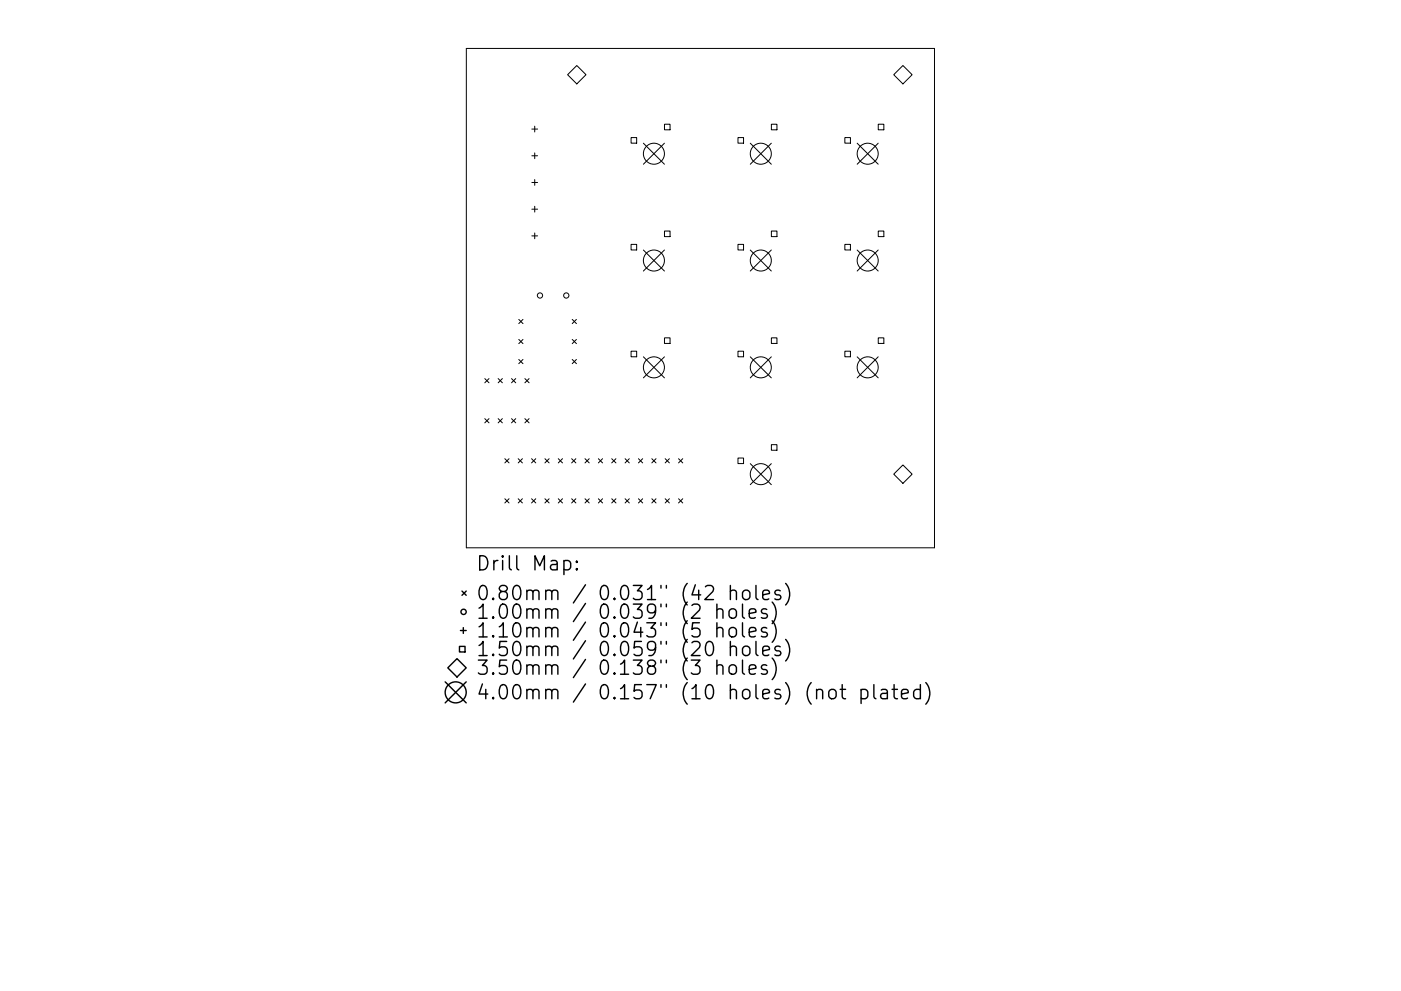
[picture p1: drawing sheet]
<svg xmlns="http://www.w3.org/2000/svg" width="297mm" height="210mm" viewBox="0 0 297 210" stroke-linecap="round" stroke-linejoin="round" font-family="sans-serif">
<defs><g id="words">
<g font-size="4.2">
<text x="100.8" y="121.1">Drill Map:</text>
<text x="100.8" y="127.4">0.80mm / 0.031&quot; (42 holes)</text>
<text x="100.8" y="131.3">1.00mm / 0.039&quot; (2 holes)</text>
<text x="100.8" y="135.3">1.10mm / 0.043&quot; (5 holes)</text>
<text x="100.8" y="139.2">1.50mm / 0.059&quot; (20 holes)</text>
<text x="100.8" y="143.2">3.50mm / 0.138&quot; (3 holes)</text>
<text x="100.8" y="148.4">4.00mm / 0.157&quot; (10 holes) (not plated)</text>
</g>
</g></defs>
<g fill="none" stroke="#000" stroke-width=".21">
<path d="M98.9 10.3h99.2v105.9h-99.2zM120.3 15.9l2-2 1.9 2-1.9 1.9zM191.4 13.9l2 2-2 1.9-1.9-1.9zM112.8 27.4h1.2M112.8 33h1.2M112.8 38.7h1.2M113.4 26.8v1.2M113.4 32.4v1.3M113.4 38.1v1.2M133.8 29.2h1.2v1.2h-1.2zM136.4 30.4l4.5 4.4M140.9 30.4l-4.5 4.4"/>
<path d="M140.9 26.4h1.2v1.1h-1.2zM156.5 29.2h1.1v1.2h-1.1zM159.1 30.4l4.4 4.4M163.5 30.4l-4.4 4.4M163.5 26.4h1.2v1.1h-1.2zM179.1 29.2h1.2v1.2h-1.2zM181.7 30.4l4.5 4.4M186.2 30.4l-4.5 4.4M186.2 26.4h1.2v1.1h-1.2zM112.8 44.4h1.2M112.8 50h1.2M113.4 43.8v1.2"/>
<path d="M113.4 49.4v1.3M133.8 51.9h1.2v1.1h-1.2zM136.4 53l4.5 4.5M140.9 53l-4.5 4.5M140.9 49h1.2v1.2h-1.2zM156.5 51.9h1.1v1.1h-1.1zM159.1 53l4.4 4.5M163.5 53l-4.4 4.5M163.5 49h1.2v1.2h-1.2zM179.1 51.9h1.2v1.1h-1.2zM181.7 53l4.5 4.5M186.2 53l-4.5 4.5"/>
<path d="M186.2 49h1.2v1.2h-1.2zM110 72l.9 .9M110 67.8l.9 .9M110 76.3l.9 .9M110.9 72l-.9 .9M110.9 67.8l-.9 .9M110.9 76.3l-.9 .9M121.3 72l.9 .9M121.3 67.8l.9 .9M121.3 76.3l.9 .9M122.2 72l-.9 .9M122.2 67.8l-.9 .9"/>
<path d="M122.2 76.3l-.9 .9M133.8 74.5h1.2v1.2h-1.2zM136.4 75.7l4.5 4.5M140.9 75.7l-4.5 4.5M140.9 71.7h1.2v1.2h-1.2zM156.5 74.5h1.1v1.2h-1.1zM159.1 75.7l4.4 4.5M163.5 75.7l-4.4 4.5M163.5 71.7h1.2v1.2h-1.2zM179.1 74.5h1.2v1.2h-1.2zM181.7 75.7l4.5 4.5M186.2 75.7l-4.5 4.5"/>
<path d="M186.2 71.7h1.2v1.2h-1.2zM102.8 80.3l.9 .9M102.8 88.8l.9 .9M103.7 80.3l-.9 .9M103.7 88.8l-.9 .9M105.6 80.3l.9 .9M105.6 88.8l.9 .9M106.5 80.3l-.9 .9M106.5 88.8l-.9 .9M107 97.3l.9 .9M107.9 97.3l-.9 .9M108.5 80.3l.8 .9"/>
<path d="M108.5 88.8l.8 .9M109.3 80.3l-.8 .9M109.3 88.8l-.8 .9M109.9 97.3l.9 .9M110.8 97.3l-.9 .9M111.3 88.8l.9 .9M111.3 80.3l.9 .9M112.2 80.3l-.9 .9M112.2 88.8l-.9 .9M112.7 97.3l.9 .9M113.6 97.3l-.9 .9M115.5 97.3l.9 .9"/>
<path d="M116.4 97.3l-.9 .9M118.4 97.3l.9 .9M119.3 97.3l-.9 .9M121.2 97.3l.9 .9M122.1 97.3l-.9 .9M124 97.3l.9 .9M124.9 97.3l-.9 .9M126.9 97.3l.9 .9M127.8 97.3l-.9 .9M129.7 97.3l.9 .9M130.6 97.3l-.9 .9M132.5 97.3l.9 .9"/>
<path d="M133.4 97.3l-.9 .9M135.4 97.3l.9 .9M136.3 97.3l-.9 .9M138.2 97.3l.9 .9M139.1 97.3l-.9 .9M141 97.3l.9 .9M141.9 97.3l-.9 .9M143.9 97.3l.9 .9M144.8 97.3l-.9 .9M156.5 97.2h1.1v1.2h-1.1zM159.1 98.4l4.4 4.4M163.5 98.4l-4.4 4.4"/>
<path d="M163.5 94.3h1.2v1.2h-1.2zM191.4 98.6l2 2-2 2-1.9-2zM107 105.8l.9 .9M107.9 105.8l-.9 .9M109.9 105.8l.9 .9M110.8 105.8l-.9 .9M112.7 105.8l.9 .9M113.6 105.8l-.9 .9M115.5 105.8l.9 .9M116.4 105.8l-.9 .9M118.4 105.8l.9 .9M119.3 105.8l-.9 .9"/>
<path d="M121.2 105.8l.9 .9M122.1 105.8l-.9 .9M124 105.8l.9 .9M124.9 105.8l-.9 .9M126.9 105.8l.9 .9M127.8 105.8l-.9 .9M129.7 105.8l.9 .9M130.6 105.8l-.9 .9M132.5 105.8l.9 .9M133.4 105.8l-.9 .9M135.4 105.8l.9 .9M136.3 105.8l-.9 .9"/>
<path d="M138.2 105.8l.9 .9M139.1 105.8l-.9 .9M141 105.8l.9 .9M141.9 105.8l-.9 .9M143.9 105.8l.9 .9M144.8 105.8l-.9 .9"/>
<circle cx="138.6" cy="32.6" r="2.23"/>
<circle cx="161.3" cy="32.6" r="2.23"/>
<circle cx="184" cy="32.6" r="2.23"/>
<circle cx="138.6" cy="55.3" r="2.23"/>
<circle cx="161.3" cy="55.3" r="2.23"/>
<circle cx="184" cy="55.3" r="2.23"/>
<circle cx="114.5" cy="62.7" r=".56"/>
<circle cx="120.1" cy="62.7" r=".56"/>
<circle cx="138.6" cy="77.9" r="2.23"/>
<circle cx="161.3" cy="77.9" r="2.23"/>
<circle cx="184" cy="77.9" r="2.23"/>
<circle cx="161.3" cy="100.6" r="2.23"/>
</g>
<g fill="none" stroke="#000" stroke-width=".3">
<path d="M119.6 119.1l.8-.2 .6 .6v.8l-.3 .5-.3 .1-.8-.1M122.3 119.1l.1 .1-.1 .1-.2-.1 .2-.1v.2M97.4 137.1h1.2v1.2h-1.2zM97.6 133.8h1.2M98 125.4l.8 .9M98.2 133.2v1.2M98.8 125.4l-.8 .9M122.3 120.6l.1 .2-.1 .1-.2-.1 .2-.2v.3M152 129.5a.75 .75 0 0 1 1.3 .1v1.6M152 133.4a.74 .74 0 0 1 1.3 .2v1.5M152 128.2v3M152 132.1v3"/>
<path d="M154.7 129.5a.81 .81 0 0 1 .8-.3 .81 .81 0 0 1 .6 .5v.9a.81 .81 0 0 1-.7 .6 .81 .81 0 0 1-.8-.6v-.9zM154.7 133.4a.81 .81 0 0 1 .8-.3 .81 .81 0 0 1 .6 .6v.9a.81 .81 0 0 1-.7 .6 .81 .81 0 0 1-.8-.6v-.9zM154.9 125.5a.74 .74 0 0 1 1.2 .1v1.6M154.9 137.4a.74 .74 0 0 1 1.2 .1v1.6M154.9 124.2v3M154.9 136.1v3M157.4 128.2v2.5l.5 .5M157.4 132.1v2.6l.5 .4M157.6 125.5a.81 .81 0 0 1 .8-.3 .81 .81 0 0 1 .6 .6v.8a.81 .81 0 0 1-.8 .6 .81 .81 0 0 1-.8-.6v-.8zM157.7 137.2a.81 .81 0 0 1 1.3 .5v.8a.81 .81 0 0 1-.8 .6 .81 .81 0 0 1-.8-.6v-.8zM158.9 130.2l1.4-.3-.2-.6-.8-.1-.4 .4v1.1l.1 .3 .3 .2 .8-.2M158.9 134.1l1.4-.3-.2-.5-.8-.2-.4 .5v1.1l.1 .3 .3 .1 .8-.1"/>
<path d="M160.3 124.2v2.6l.4 .4M160.3 136.1v2.6l.4 .4M161.7 126.2l1.4-.3-.1-.5-.9-.2-.4 .4v1.2l.2 .3 .2 .1 .9-.1M161.7 138.1l1.4-.3-.1-.6-.9-.1-.4 .4v1.2l.2 .2 .2 .2 .9-.2M162.6 129.3l-.7-.1-.5 .4 .2 .4 1 .3 .1 .3-.1 .4-.3 .2-.9-.2M162.6 133.3l-.7-.2-.5 .5 .2 .4 1 .3 .1 .3-.1 .4-.3 .1-.9-.1M163.7 127.7a3.4 3.4 0 0 1 0 4.6M163.7 131.7a3.4 3.4 0 0 1 0 4.6M163.7 139.6a3.4 3.4 0 0 1 0 4.6M165.4 125.4l-.7-.2-.4 .4 .1 .5 1 .3 .2 .2-.2 .5-.3 .1-.8-.1M165.4 137.2l-.7-.1-.4 .4 .1 .4 1 .3 .2 .3-.2 .4-.3 .2-.8-.2M166.6 123.8a3.4 3.4 0 0 1 0 4.6"/>
<path d="M166.6 135.7a3.4 3.4 0 0 1 0 4.5M94.4 144.7l4.4 4.4M94.9 141.7l2-2 1.9 2-1.9 1.9zM98.8 144.7l-4.4 4.4M152 141.3a.74 .74 0 0 1 1.3 .2v1.5M152 140v3M154.7 141.3a.81 .81 0 0 1 .8-.3 .81 .81 0 0 1 .6 .6v.9a.81 .81 0 0 1-.7 .6 .81 .81 0 0 1-.8-.6v-.9zM157.4 140v2.6l.5 .4M158.9 142l1.4-.2-.2-.6-.8-.2-.4 .5v1.1l.1 .3 .3 .1 .8-.1M162.6 141.2l-.7-.2-.5 .5 .2 .4 1 .3 .1 .3-.1 .4-.3 .1-.9-.1M175.9 146.5a.81 .81 0 0 1 .8-.3 .81 .81 0 0 1 .6 .6v.9a.81 .81 0 0 1-.8 .6 .81 .81 0 0 1-.8-.6v-.9zM178.1 146.3h1.2"/>
<path d="M178.6 145.3v2.5l.1 .3 .6 .2M182.6 146.4l.8-.1 .6 .5v.9l-.3 .4-.3 .2-.8-.2M182.6 146.3v3M185.3 145.3v2.5l.4 .5M186.9 146.4l.2-.1 .9 .1 .1 .3v1.6M188.1 147l-1 .1a.59 .59 0 0 0-.4 .6 .59 .59 0 0 0 .4 .6l1-.2M189.1 146.3h1.2M189.6 145.3v2.5l.1 .3 .6 .2M191.1 147.3l1.5-.3-.2-.6-.8-.1-.5 .4v1.1l.2 .3 .3 .2 .8-.2M195.1 146.4l-.8-.1-.6 .5v.9l.3 .4 .3 .2 .8-.2M195.1 145.3v3M196.3 144.8a3.4 3.4 0 0 1 0 4.6"/>
<circle cx="98.3" cy="129.8" r=".56"/>
<circle cx="96.6" cy="146.9" r="2.23"/>
</g>
<use href="#words"/>
</svg>
